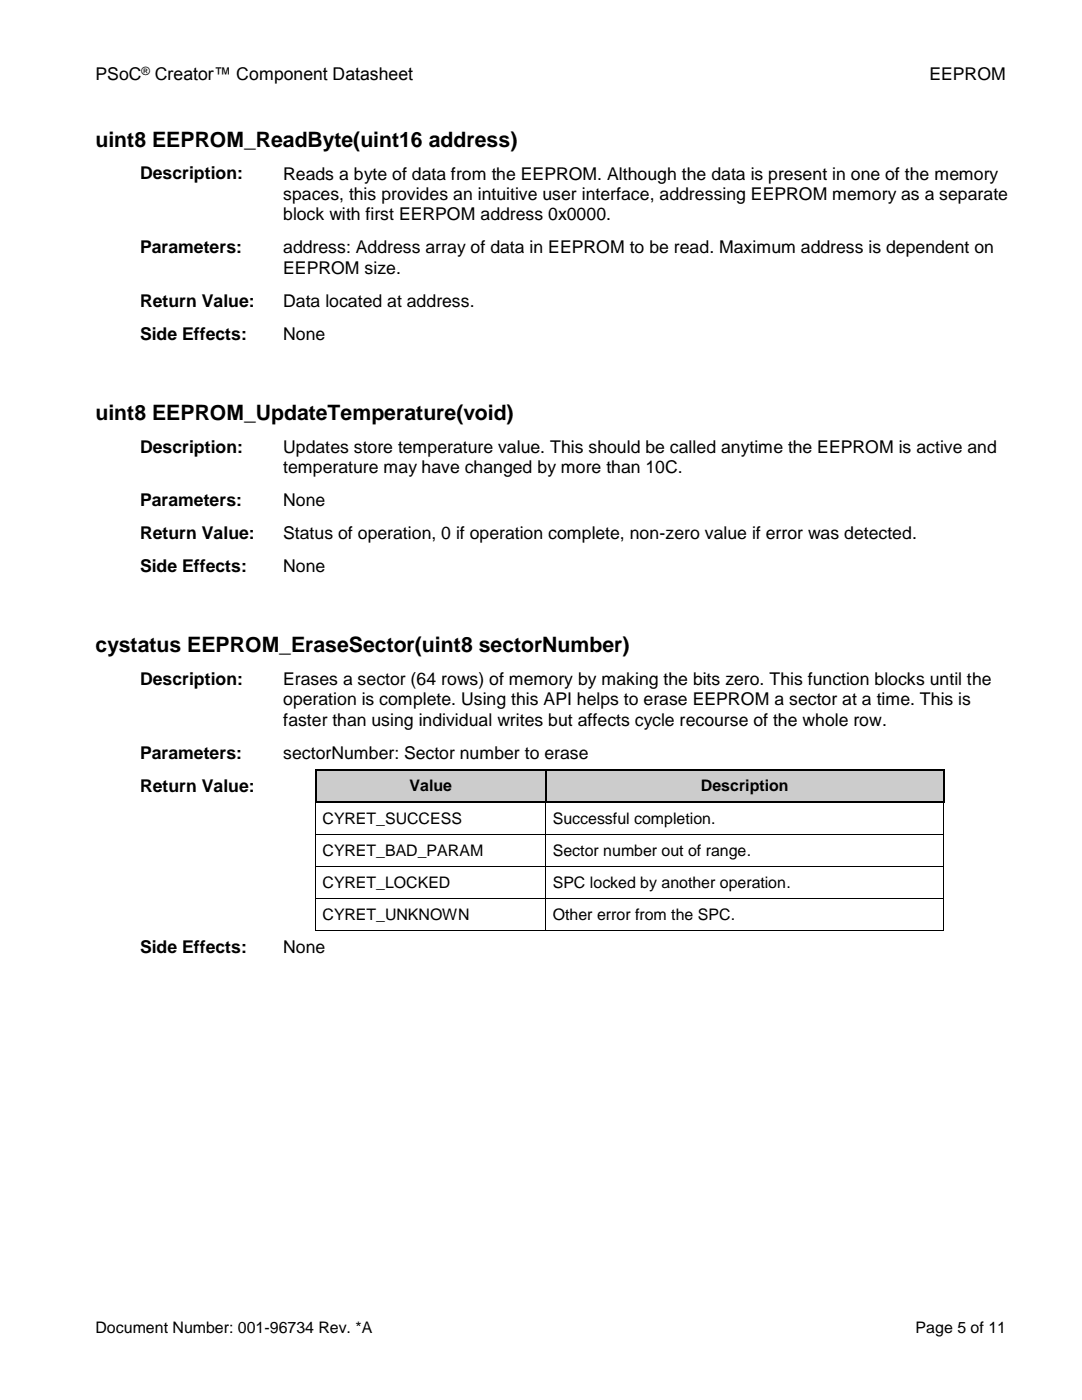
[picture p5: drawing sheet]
<svg xmlns="http://www.w3.org/2000/svg" width="216mm" height="279mm" viewBox="0 0 216 279" stroke-linecap="round" stroke-linejoin="round" font-family="sans-serif">
<defs><g id="words">
<g font-size="4.2">
<text x="19" y="29.3">uint8 EEPROM_ReadByte(uint16 address)</text>
<text x="19" y="83.8">uint8 EEPROM_UpdateTemperature(void)</text>
<text x="19" y="130.2">cystatus EEPROM_EraseSector(uint8 sectorNumber)</text>
</g>
<g font-size="3.5">
<text x="19" y="16">PSoC</text>
<text x="30.9" y="16">Creator™ Component Datasheet</text>
<text x="185.5" y="16">EEPROM</text>
<text x="27.9" y="35.8">Description:</text>
<text x="56.5" y="35.9">Reads a byte of data from the EEPROM. Although the data is present in one of the memory</text>
<text x="56.5" y="39.9">spaces, this provides an intuitive user interface, addressing EEPROM memory as a separate</text>
<text x="56.5" y="44">block with first EERPOM address 0x0000.</text>
<text x="27.9" y="50.5">Parameters:</text>
<text x="56.5" y="50.6">address: Address array of data in EEPROM to be read. Maximum address is dependent on</text>
<text x="56.5" y="54.6">EEPROM size.</text>
<text x="27.9" y="61.2">Return Value:</text>
<text x="56.5" y="61.2">Data located at address.</text>
<text x="27.9" y="67.8">Side Effects:</text>
<text x="56.5" y="67.8">None</text>
<text x="27.9" y="90.3">Description:</text>
<text x="56.5" y="90.4">Updates store temperature value. This should be called anytime the EEPROM is active and</text>
<text x="56.5" y="94.4">temperature may have changed by more than 10C.</text>
<text x="27.9" y="101">Parameters:</text>
<text x="56.5" y="101">None</text>
<text x="27.9" y="107.5">Return Value:</text>
<text x="56.5" y="107.6">Status of operation, 0 if operation complete, non-zero value if error was detected.</text>
<text x="27.9" y="114.1">Side Effects:</text>
<text x="56.5" y="114.2">None</text>
<text x="27.9" y="136.7">Description:</text>
<text x="56.5" y="136.7">Erases a sector (64 rows) of memory by making the bits zero. This function blocks until the</text>
<text x="56.5" y="140.8">operation is complete. Using this API helps to erase EEPROM a sector at a time. This is</text>
<text x="56.5" y="144.8">faster than using individual writes but affects cycle recourse of the whole row.</text>
<text x="27.9" y="151.4">Parameters:</text>
<text x="56.5" y="151.5">sectorNumber: Sector number to erase</text>
<text x="27.9" y="158">Return Value:</text>
<text x="27.9" y="190.2">Side Effects:</text>
<text x="56.5" y="190.2">None</text>
</g>
<g font-size="3.2">
<text x="81.7" y="157.9">Value</text>
<text x="139.9" y="157.9">Description</text>
<text x="64.4" y="164.4">CYRET_SUCCESS</text>
<text x="110.3" y="164.4">Successful completion.</text>
<text x="64.4" y="170.8">CYRET_BAD_PARAM</text>
<text x="110.3" y="170.8">Sector number out of range.</text>
<text x="64.4" y="177.2">CYRET_LOCKED</text>
<text x="110.3" y="177.2">SPC locked by another operation.</text>
<text x="64.4" y="183.6">CYRET_UNKNOWN</text>
<text x="110.3" y="183.6">Other error from the SPC.</text>
<text x="19" y="266.1">Document Number: 001-96734 Rev. *A</text>
<text x="182.7" y="266.1">Page 5 of 11</text>
</g>
<text font-size="2.3" x="28.2" y="14.9">®</text>
</g></defs>
<g fill="#ccc">
<path d="M63.1 153.8h45.7v6.2h-45.7z" fill-rule="evenodd"/>
<path d="M63.1 153.8h45.7v6.2h-45.7z" fill-rule="evenodd"/>
<path d="M109 153.8h79.2v6.2h-79.2z" fill-rule="evenodd"/>
<path d="M109 153.8h79.2v6.2h-79.2z" fill-rule="evenodd"/>
</g>
<g fill="#000">
<path d="M62.9 153.5h.2v.3h-.2z" fill-rule="evenodd"/>
<path d="M62.9 153.5h.2v.3h-.2z" fill-rule="evenodd"/>
<path d="M108.8 153.5h.3v.3h-.3z" fill-rule="evenodd"/>
<path d="M188.2 153.5h.3v.3h-.3z" fill-rule="evenodd"/>
<path d="M188.2 153.5h.3v.3h-.3z" fill-rule="evenodd"/>
<path d="M62.9 160h.2v.2h-.2z" fill-rule="evenodd"/>
<path d="M62.9 160h.2v.2h-.2z" fill-rule="evenodd"/>
<path d="M62.9 166.4h.2v.2h-.2z" fill-rule="evenodd"/>
<path d="M62.9 172.8h.2v.2h-.2z" fill-rule="evenodd"/>
<path d="M62.9 179.1h.2v.2h-.2z" fill-rule="evenodd"/>
<path d="M63.1 160h.3v.2h-.3z" fill-rule="evenodd"/>
<path d="M108.8 160h.3v.2h-.3z" fill-rule="evenodd"/>
<path d="M108.9 166.4h.1v.2h-.1z" fill-rule="evenodd"/>
<path d="M108.9 172.8h.1v.2h-.1z" fill-rule="evenodd"/>
<path d="M108.9 179.1h.1v.2h-.1z" fill-rule="evenodd"/>
<path d="M109.1 160h.2v.2h-.2z" fill-rule="evenodd"/>
<path d="M188.2 160h.3v.2h-.3z" fill-rule="evenodd"/>
<path d="M188.2 160h.3v.2h-.3z" fill-rule="evenodd"/>
<path d="M188.2 166.4h.2v.2h-.2z" fill-rule="evenodd"/>
<path d="M188.2 172.8h.2v.2h-.2z" fill-rule="evenodd"/>
<path d="M188.2 179.1h.2v.2h-.2z" fill-rule="evenodd"/>
<path d="M62.9 185.5h.2v.2h-.2z" fill-rule="evenodd"/>
<path d="M62.9 185.5h.2v.2h-.2z" fill-rule="evenodd"/>
<path d="M108.9 185.5h.1v.2h-.1z" fill-rule="evenodd"/>
<path d="M188.2 185.5h.2v.2h-.2z" fill-rule="evenodd"/>
<path d="M188.2 185.5h.2v.2h-.2z" fill-rule="evenodd"/>
</g>
<path d="M63 153.8v6.2M63.1 153.7h45.7M108.9 153.8v6.2M109.1 153.7h79.1M188.3 153.8v6.2M63.4 160.1h45.4M109.3 160.1h78.9" fill="none" stroke="#000" stroke-width=".25"/>
<g fill="none" stroke="#000" stroke-width=".2">
<path d="M63 160.2v6.2M63 166.6v6.2M63 173v6.1M63 179.3v6.2M63.1 166.5h45.8M63.1 172.9h45.8M63.1 179.2h45.8M108.9 160.2v6.2M108.9 166.6v6.2M108.9 173v6.1M108.9 179.3v6.2M109 166.5h79.2"/>
<path d="M109 172.9h79.2M109 179.2h79.2M188.3 160.2v6.2M188.3 166.6v6.2M188.3 173v6.1M188.3 179.3v6.2M63.1 185.6h45.8M109 185.6h79.2"/>
</g>
<use href="#words"/>
</svg>
